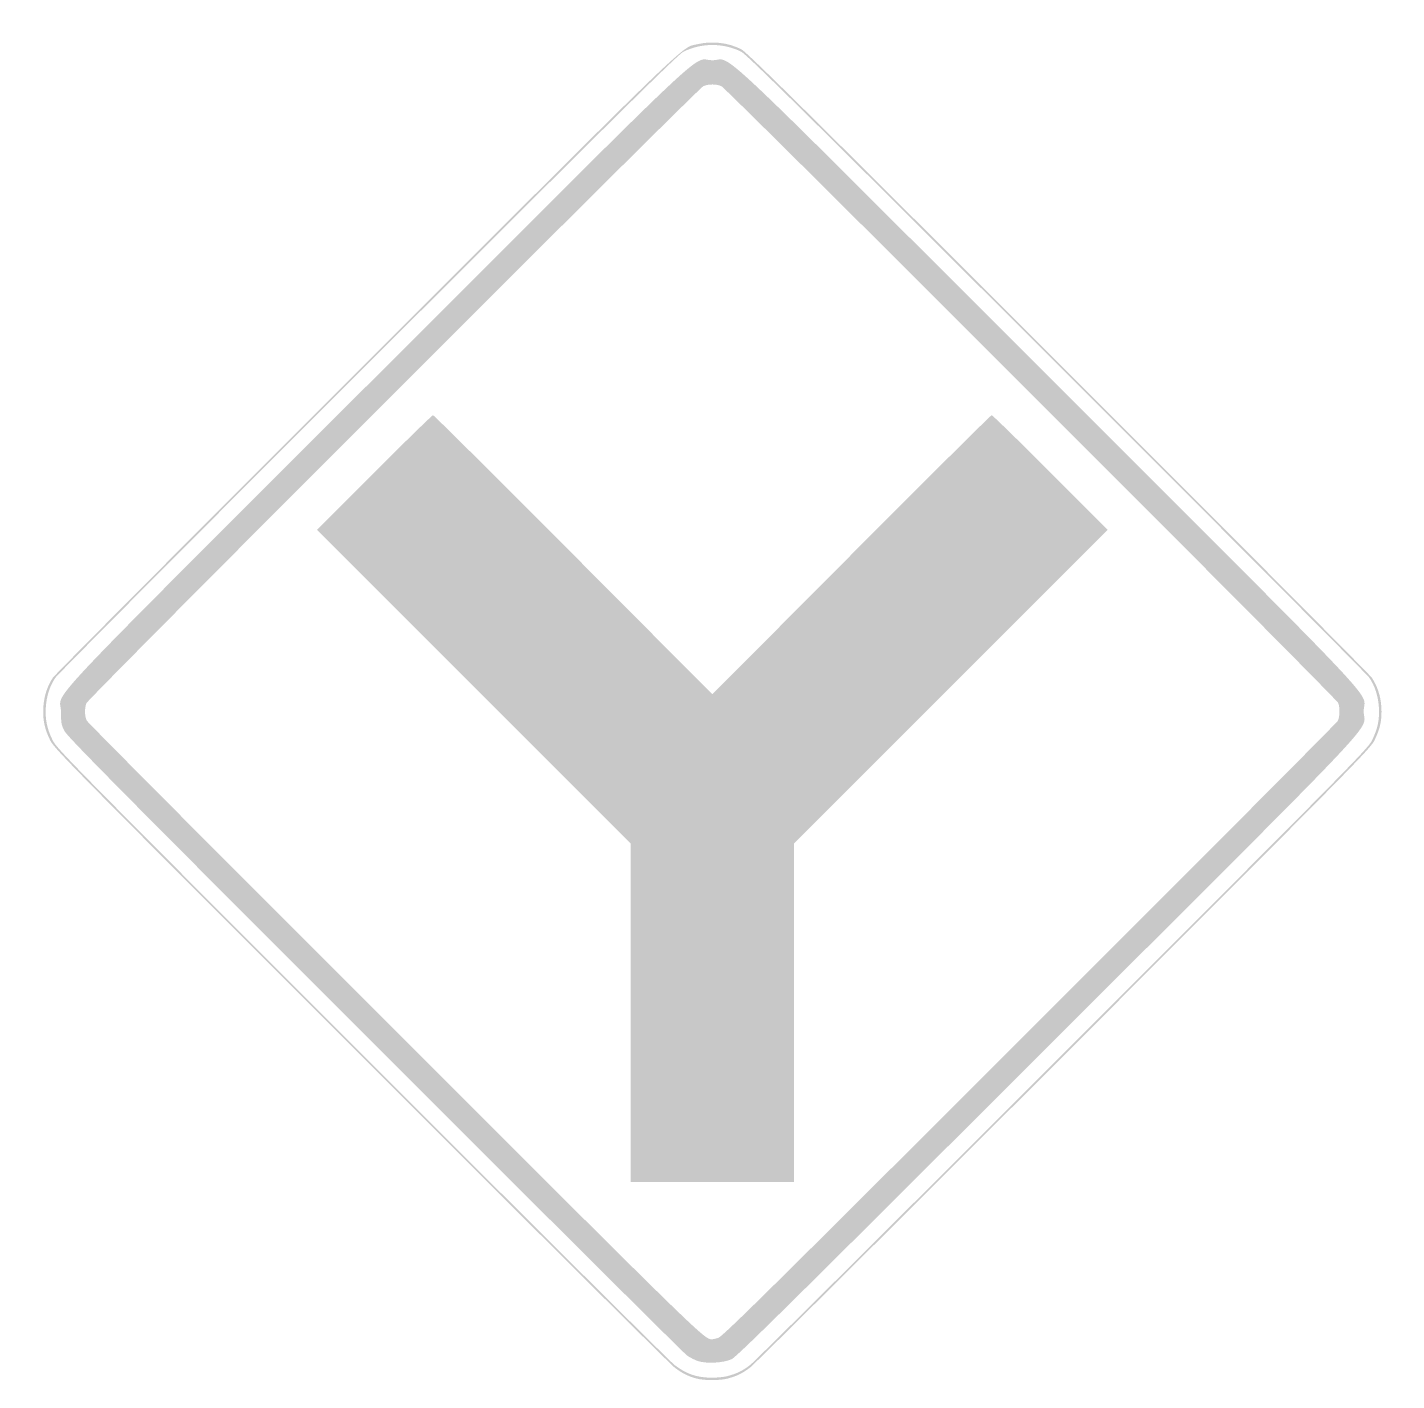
# Model space of a CAD drawing. Header units: inches. Extents: x -21.7 to 21.7, y -21.2 to 21.7.
import ezdxf

# ---------------------------------------------------------------- set-up
doc = ezdxf.new("R2010")
doc.units = ezdxf.units.IN
doc.header["$MEASUREMENT"] = 0

msp = doc.modelspace()

# ---------------------------------------------------------------- hatches: boundary and pattern name
h = msp.add_hatch(color=7)
edge = h.paths.add_edge_path()
edge.add_spline(control_points=[(-0.471, -20.6), (-0.568, -20.565), (-0.719, -20.486), (-0.805, -20.426), (-0.892, -20.365), (-5.341, -15.934), (-10.691, -10.58), (-18.701, -2.565), (-20.44, -0.806), (-20.532, -0.629), (-20.633, -0.434), (-20.644, -0.374), (-20.644, -0.02), (-20.644, 0.694), (-21.709, -0.44), (-10.635, 10.635), (0.417, 21.686), (-0.691, 20.644), (0, 20.644), (0.691, 20.644), (-0.417, 21.686), (10.635, 10.635), (21.687, -0.418), (20.644, 0.691), (20.644, -0.001), (20.644, -0.697), (21.679, 0.402), (10.598, -10.67), (2.486, -18.776), (0.772, -20.471), (0.609, -20.546), (0.349, -20.667), (-0.21, -20.695), (-0.471, -20.6)], knot_values=[0, 0, 0, 0, 1, 1, 1, 2, 2, 2, 3, 3, 3, 4, 4, 4, 5, 5, 5, 6, 6, 6, 7, 7, 7, 8, 8, 8, 9, 9, 9, 10, 10, 10, 11, 11, 11, 11], degree=3, periodic=0)
edge = h.paths.add_edge_path(flags=0)
edge.add_spline(control_points=[(0.177, -19.874), (0.314, -19.838), (1.566, -18.6), (10.049, -10.122), (15.393, -4.782), (19.79, -0.365), (19.821, -0.306), (19.887, -0.182), (19.895, 0.105), (19.836, 0.263), (19.784, 0.404), (0.457, 19.739), (0.289, 19.819), (0.13, 19.894), (-0.13, 19.894), (-0.289, 19.819), (-0.464, 19.735), (-19.784, 0.403), (-19.839, 0.255), (-19.902, 0.089), (-19.895, -0.168), (-19.824, -0.3), (-19.792, -0.362), (-15.401, -4.775), (-10.067, -10.108), (-0.344, -19.828), (-0.265, -19.906), (-0.02, -19.915), (0.002, -19.916), (0.09, -19.897), (0.177, -19.874)], knot_values=[0, 0, 0, 0, 1, 1, 1, 2, 2, 2, 3, 3, 3, 4, 4, 4, 5, 5, 5, 6, 6, 6, 7, 7, 7, 8, 8, 8, 9, 9, 9, 10, 10, 10, 10], degree=3, periodic=0)
h = msp.add_hatch(color=7)
edge = h.paths.add_edge_path()
edge.add_spline(control_points=[(-0.511, -21.157), (-0.791, -21.077), (-0.951, -20.995), (-1.201, -20.806), (-1.329, -20.708), (-5.802, -16.257), (-11.142, -10.913), (-20.492, -1.556), (-20.855, -1.188), (-20.989, -0.914), (-21.169, -0.548), (-21.228, -0.256), (-21.203, 0.137), (-21.18, 0.485), (-21.077, 0.8), (-20.9, 1.065), (-20.836, 1.16), (-16.36, 5.66), (-10.952, 11.065), (-0.384, 21.627), (-1.01, 21.025), (-0.462, 21.154), (-0.005, 21.262), (0.49, 21.204), (0.914, 20.994), (1.082, 20.91), (2.905, 19.108), (10.952, 11.065), (16.36, 5.66), (20.836, 1.16), (20.9, 1.065), (21.077, 0.8), (21.18, 0.485), (21.203, 0.137), (21.228, -0.256), (21.169, -0.548), (20.989, -0.914), (20.855, -1.188), (20.491, -1.557), (11.142, -10.914), (5.802, -16.257), (1.329, -20.708), (1.201, -20.806), (0.947, -20.998), (0.793, -21.075), (0.491, -21.158), (0.247, -21.225), (-0.275, -21.225), (-0.511, -21.157)], knot_values=[0, 0, 0, 0, 1, 1, 1, 2, 2, 2, 3, 3, 3, 4, 4, 4, 5, 5, 5, 6, 6, 6, 7, 7, 7, 8, 8, 8, 9, 9, 9, 10, 10, 10, 11, 11, 11, 12, 12, 12, 13, 13, 13, 14, 14, 14, 15, 15, 15, 16, 16, 16, 16], degree=3, periodic=0)
edge = h.paths.add_edge_path(flags=0)
edge.add_spline(control_points=[(0.491, -21.079), (0.793, -20.996), (0.947, -20.92), (1.201, -20.727), (1.329, -20.63), (5.785, -16.196), (11.102, -10.874), (20.413, -1.556), (20.776, -1.188), (20.911, -0.914), (21.09, -0.548), (21.15, -0.256), (21.124, 0.137), (21.101, 0.485), (20.999, 0.8), (20.821, 1.065), (20.758, 1.16), (16.299, 5.642), (10.913, 11.025), (2.898, 19.036), (1.082, 20.832), (0.914, 20.915), (0.345, 21.198), (-0.345, 21.198), (-0.914, 20.915), (-1.082, 20.832), (-2.898, 19.036), (-10.913, 11.025), (-16.299, 5.642), (-20.758, 1.16), (-20.821, 1.065), (-20.999, 0.8), (-21.101, 0.485), (-21.124, 0.137), (-21.15, -0.256), (-21.09, -0.548), (-20.911, -0.914), (-20.776, -1.188), (-20.415, -1.555), (-11.103, -10.874), (-5.785, -16.196), (-1.329, -20.63), (-1.201, -20.727), (-0.813, -21.021), (-0.5, -21.128), (-0.02, -21.132), (0.153, -21.133), (0.383, -21.109), (0.491, -21.079)], knot_values=[0, 0, 0, 0, 1, 1, 1, 2, 2, 2, 3, 3, 3, 4, 4, 4, 5, 5, 5, 6, 6, 6, 7, 7, 7, 8, 8, 8, 9, 9, 9, 10, 10, 10, 11, 11, 11, 12, 12, 12, 13, 13, 13, 14, 14, 14, 15, 15, 15, 16, 16, 16, 16], degree=3, periodic=0)
h = msp.add_hatch(color=7)
edge = h.paths.add_edge_path()
edge.add_line((-2.593, -9.556), (-2.593, -4.184))
edge.add_line((-2.593, -4.184), (-7.562, 0.786))
edge.add_line((-7.562, 0.786), (-12.531, 5.755))
edge.add_line((-12.531, 5.755), (-10.715, 7.572))
edge.add_spline(control_points=[(-10.715, 7.572), (-9.716, 8.571), (-8.878, 9.389), (-8.853, 9.389), (-8.827, 9.389), (-6.825, 7.397), (-4.403, 4.964)], knot_values=[0, 0, 0, 0, 1, 1, 1, 2, 2, 2, 2], degree=3, periodic=0)
edge.add_line((-4.403, 4.964), (0, 0.538))
edge.add_line((0, 0.538), (4.403, 4.964))
edge.add_spline(control_points=[(4.403, 4.964), (6.825, 7.397), (8.827, 9.389), (8.853, 9.389), (8.878, 9.389), (9.716, 8.571), (10.715, 7.572)], knot_values=[0, 0, 0, 0, 1, 1, 1, 2, 2, 2, 2], degree=3, periodic=0)
edge.add_line((10.715, 7.572), (12.531, 5.755))
edge.add_line((12.531, 5.755), (7.562, 0.786))
edge.add_line((7.562, 0.786), (2.593, -4.184))
edge.add_line((2.593, -4.184), (2.593, -9.556))
edge.add_line((2.593, -9.556), (2.593, -14.928))
edge.add_line((2.593, -14.928), (0, -14.928))
edge.add_line((0, -14.928), (-2.593, -14.928))
edge.add_line((-2.593, -14.928), (-2.593, -9.556))

doc.saveas('drawing.dxf')
